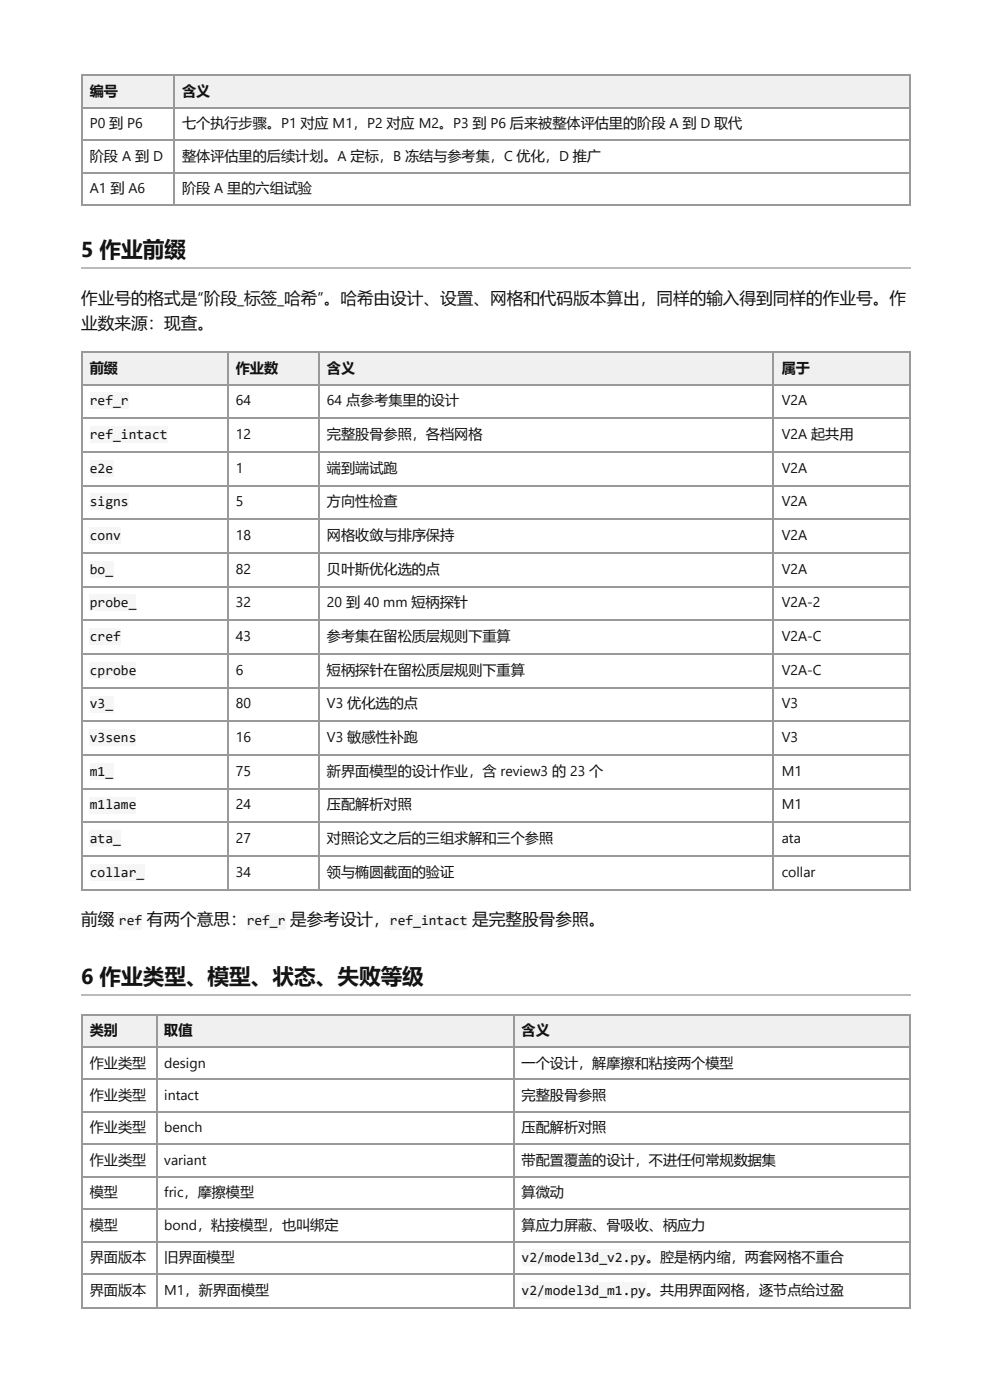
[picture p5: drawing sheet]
<svg xmlns="http://www.w3.org/2000/svg" width="210mm" height="297mm" viewBox="0 0 210 297" stroke-linecap="round" stroke-linejoin="round" font-family="sans-serif">
<defs><g id="words">
<g font-size="4.6" fill="#111">
<text x="17.2" y="54.5">5 作业前缀</text>
<text x="17.2" y="208.8">6 作业类型、模型、状态、失败等级</text>
</g>
<g font-size="3.5" fill="#111">
<text x="17.2" y="64.6">作业号的格式是“阶段_标签_哈希”。哈希由设计、设置、网格和代码版本算出，同样的输入得到同样的作业号。作</text>
<text x="17.2" y="69.9">业数来源：现查。</text>
<text x="17.2" y="196.3">前缀</text>
<text x="31.1" y="196.3">有两个意思：</text>
<text x="61.5" y="196.3">是参考设计，</text>
<text x="100.1" y="196.3">是完整股骨参照。</text>
</g>
<g font-size="3" fill="#111">
<text x="19" y="20.4">编号</text>
<text x="38.6" y="20.4">含义</text>
<text x="19" y="27.3">P0 到 P6</text>
<text x="38.6" y="27.3">七个执行步骤。P1 对应 M1，P2 对应 M2。P3 到 P6 后来被整体评估里的阶段 A 到 D 取代</text>
<text x="19" y="34.1">阶段 A 到 D</text>
<text x="38.6" y="34.1">整体评估里的后续计划。A 定标，B 冻结与参考集，C 优化，D 推广</text>
<text x="19" y="41">A1 到 A6</text>
<text x="38.6" y="41">阶段 A 里的六组试验</text>
<text x="19" y="79.1">前缀</text>
<text x="50" y="79.1">作业数</text>
<text x="69.3" y="79.1">含义</text>
<text x="165.7" y="79.1">属于</text>
<text x="19" y="86">ref_r</text>
<text x="50" y="86">64</text>
<text x="69.3" y="86">64 点参考集里的设计</text>
<text x="165.7" y="86">V2A</text>
<text x="19" y="93.1">ref_intact</text>
<text x="50" y="93.1">12</text>
<text x="69.3" y="93.1">完整股骨参照，各档网格</text>
<text x="165.7" y="93.1">V2A 起共用</text>
<text x="19" y="100.3">e2e</text>
<text x="50" y="100.3">1</text>
<text x="69.3" y="100.3">端到端试跑</text>
<text x="165.7" y="100.3">V2A</text>
<text x="19" y="107.4">signs</text>
<text x="50" y="107.4">5</text>
<text x="69.3" y="107.4">方向性检查</text>
<text x="165.7" y="107.4">V2A</text>
<text x="19" y="114.6">conv</text>
<text x="50" y="114.6">18</text>
<text x="69.3" y="114.6">网格收敛与排序保持</text>
<text x="165.7" y="114.6">V2A</text>
<text x="19" y="121.7">bo_</text>
<text x="50" y="121.7">82</text>
<text x="69.3" y="121.7">贝叶斯优化选的点</text>
<text x="165.7" y="121.7">V2A</text>
<text x="19" y="128.9">probe_</text>
<text x="50" y="128.9">32</text>
<text x="69.3" y="128.9">20 到 40 mm 短柄探针</text>
<text x="165.7" y="128.9">V2A-2</text>
<text x="19" y="136">cref</text>
<text x="50" y="136">43</text>
<text x="69.3" y="136">参考集在留松质层规则下重算</text>
<text x="165.7" y="136">V2A-C</text>
<text x="19" y="143.1">cprobe</text>
<text x="50" y="143.1">6</text>
<text x="69.3" y="143.1">短柄探针在留松质层规则下重算</text>
<text x="165.7" y="143.1">V2A-C</text>
<text x="19" y="150.3">v3_</text>
<text x="50" y="150.3">80</text>
<text x="69.3" y="150.3">V3 优化选的点</text>
<text x="165.7" y="150.3">V3</text>
<text x="19" y="157.4">v3sens</text>
<text x="50" y="157.4">16</text>
<text x="69.3" y="157.4">V3 敏感性补跑</text>
<text x="165.7" y="157.4">V3</text>
<text x="19" y="164.6">m1_</text>
<text x="50" y="164.6">75</text>
<text x="69.3" y="164.6">新界面模型的设计作业，含 review3 的 23 个</text>
<text x="165.7" y="164.6">M1</text>
<text x="19" y="171.7">m1lame</text>
<text x="50" y="171.7">24</text>
<text x="69.3" y="171.7">压配解析对照</text>
<text x="165.7" y="171.7">M1</text>
<text x="19" y="178.9">ata_</text>
<text x="50" y="178.9">27</text>
<text x="69.3" y="178.9">对照论文之后的三组求解和三个参照</text>
<text x="165.7" y="178.9">ata</text>
<text x="19" y="186">collar_</text>
<text x="50" y="186">34</text>
<text x="69.3" y="186">领与椭圆截面的验证</text>
<text x="165.7" y="186">collar</text>
<text x="25.2" y="196.3">ref</text>
<text x="52.3" y="196.3">ref_r</text>
<text x="82.7" y="196.3">ref_intact</text>
<text x="19" y="219.6">类别</text>
<text x="34.8" y="219.6">取值</text>
<text x="110.6" y="219.6">含义</text>
<text x="19" y="226.5">作业类型</text>
<text x="34.8" y="226.5">design</text>
<text x="110.6" y="226.5">一个设计，解摩擦和粘接两个模型</text>
<text x="19" y="233.4">作业类型</text>
<text x="34.8" y="233.4">intact</text>
<text x="110.6" y="233.4">完整股骨参照</text>
<text x="19" y="240.2">作业类型</text>
<text x="34.8" y="240.2">bench</text>
<text x="110.6" y="240.2">压配解析对照</text>
<text x="19" y="247.1">作业类型</text>
<text x="34.8" y="247.1">variant</text>
<text x="110.6" y="247.1">带配置覆盖的设计，不进任何常规数据集</text>
<text x="19" y="254">模型</text>
<text x="34.8" y="254">fric，摩擦模型</text>
<text x="110.6" y="254">算微动</text>
<text x="19" y="260.9">模型</text>
<text x="34.8" y="260.9">bond，粘接模型，也叫绑定</text>
<text x="110.6" y="260.9">算应力屏蔽、骨吸收、柄应力</text>
<text x="19" y="267.8">界面版本</text>
<text x="34.8" y="267.8">旧界面模型</text>
<text x="110.6" y="267.8">v2/model3d_v2.py。腔是柄内缩，两套网格不重合</text>
<text x="19" y="274.6">界面版本</text>
<text x="34.8" y="274.6">M1，新界面模型</text>
<text x="110.6" y="274.6">v2/model3d_m1.py。共用界面网格，逐节点给过盈</text>
</g>
</g></defs>
<g fill="#f0f0f0">
<path d="M17.5 16.1h19.3v6.7h-19.3z"/>
<path d="M36.8 16.1h156.3v6.7h-156.3z"/>
</g>
<path d="M17.2 16h175.9M17.3 15.9v27.8M36.9 15.9v27.8M193 15.9v27.8M17.2 22.9h175.9M17.2 29.8h175.9M17.2 36.6h175.9M17.2 43.5h175.9" fill="none" stroke="#999" stroke-width=".26"/>
<path d="M17.2 56.8h175.9" fill="none" stroke="#bbb" stroke-width=".26"/>
<g fill="#f0f0f0">
<path d="M17.5 74.9h30.7v6.9h-30.7z"/>
<path d="M48.2 74.9h19.5v6.9h-19.5z"/>
<path d="M67.7 74.9h96.3v6.9h-96.3z"/>
<path d="M164 74.9h29.1v6.9h-29.1z"/>
</g>
<g fill="none" stroke="#999" stroke-width=".26">
<path d="M17.2 74.7h175.9M17.3 74.6v114.3M48.3 74.6v114.3M67.6 74.6v114.3M163.9 74.6v114.3M193 74.6v114.3M17.2 81.6h175.9M17.2 88.8h175.9M17.2 95.9h175.9M17.2 103.1h175.9M17.2 110.2h175.9M17.2 117.3h175.9"/>
<path d="M17.2 124.5h175.9M17.2 131.6h175.9M17.2 138.8h175.9M17.2 145.9h175.9M17.2 153.1h175.9M17.2 160.2h175.9M17.2 167.3h175.9M17.2 174.5h175.9M17.2 181.6h175.9M17.2 188.8h175.9"/>
</g>
<path d="M17.2 211h175.9" fill="none" stroke="#bbb" stroke-width=".26"/>
<g fill="#f0f0f0">
<path d="M17.5 215.1h15.6v6.9h-15.6z"/>
<path d="M33.1 215.1h75.6v6.9h-75.6z"/>
<path d="M108.7 215.1h84.4v6.9h-84.4z"/>
</g>
<g fill="none" stroke="#999" stroke-width=".26">
<path d="M17.2 215.2h175.9M17.3 215.1v62.4M33.2 215.1v62.4M108.9 215.1v62.4M193 215.1v62.4M17.2 222.1h175.9M17.2 229h175.9M17.2 235.9h175.9M17.2 242.8h175.9M17.2 249.6h175.9M17.2 256.5h175.9M17.2 263.4h175.9"/>
<path d="M17.2 270.3h175.9M17.2 277.4h175.9"/>
</g>
<g fill="#f6f6f6">
<path d="M19 83.3h8.3v3.5h-8.3z"/>
<path d="M19 90.5h16.5v3.4h-16.5z"/>
<path d="M19 97.6h5.1v3.5h-5.1z"/>
<path d="M19 104.8h8.3v3.4h-8.3z"/>
<path d="M19 111.9h6.7v3.5h-6.7z"/>
<path d="M19 119.1h5.1v3.4h-5.1z"/>
<path d="M19 126.2h9.8v3.4h-9.8z"/>
<path d="M19 133.4h6.7v3.4h-6.7z"/>
<path d="M19 140.5h9.8v3.4h-9.8z"/>
<path d="M19 147.6h5.1v3.5h-5.1z"/>
<path d="M19 154.8h9.8v3.4h-9.8z"/>
<path d="M19 161.9h5.1v3.5h-5.1z"/>
<path d="M19 169.1h9.8v3.4h-9.8z"/>
<path d="M19 176.2h6.7v3.5h-6.7z"/>
<path d="M19 183.4h11.7v3.4h-11.7z"/>
<path d="M25.1 193.7h5.1v3.4h-5.1z"/>
<path d="M52.4 193.7h8.2v3.4h-8.2z"/>
<path d="M82.5 193.7h16.7v3.4h-16.7z"/>
<path d="M110.6 265.1h26.5v3.5h-26.5z"/>
<path d="M110.6 272h26.5v3.4h-26.5z"/>
</g>
<use href="#words"/>
</svg>
